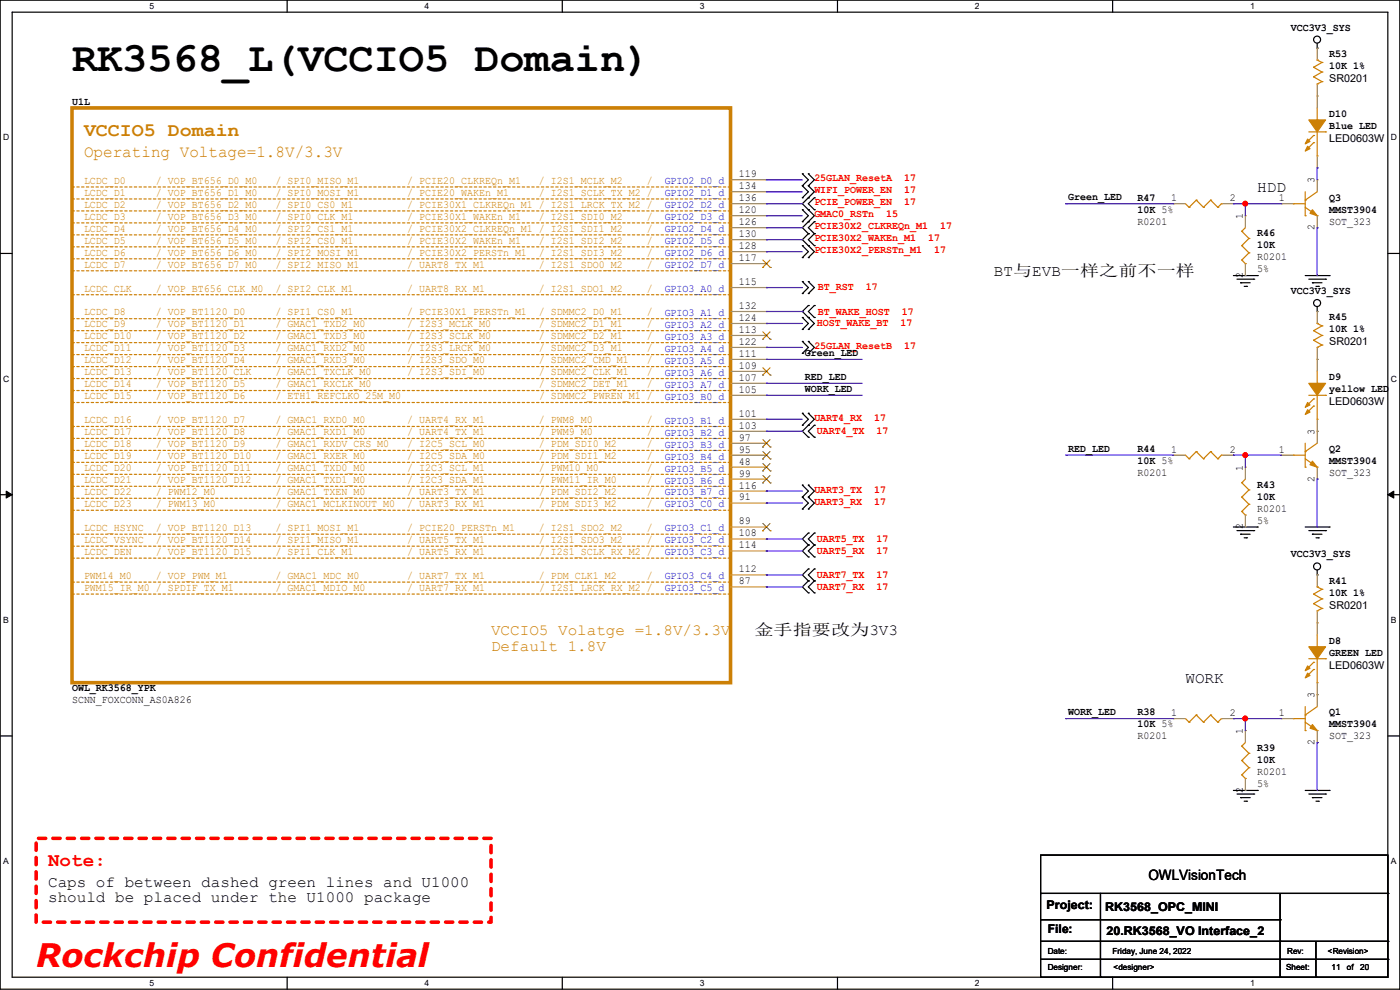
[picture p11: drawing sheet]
<svg xmlns="http://www.w3.org/2000/svg" width="297mm" height="210mm" viewBox="0 0 297 210" stroke-linecap="round" stroke-linejoin="round" font-family="sans-serif">
<defs><g id="words">
<text font-size="8.9" x="15.3" y="15.1">RK3568_L(VCCIO5 Domain)</text>
<text font-size="6.9" fill="#f00" x="7.7" y="205.1">Rockchip Confidential</text>
<text font-size="4.1" fill="#cc8006" x="17.8" y="28.9">VCCIO5 Domain</text>
<text font-size="4.1" fill="#f00" x="10.2" y="183.8">Note:</text>
<text font-size="3.6" fill="#cc8006" x="17.8" y="33.3">Operating Voltage=1.8V/3.3V</text>
<g font-size="3.3">
<text x="266.7" y="40.8">HDD</text>
<text x="210.9" y="58.5">BT与EVB一样之前不一样</text>
<text x="160.1" y="134.8">金手指要改为3V3</text>
<text x="251.5" y="144.9">WORK</text>
<text x="10.2" y="188.1">Caps of between dashed green lines and U1000</text>
<text x="10.2" y="191.4">should be placed under the U1000 package</text>
</g>
<g font-size="3.3" fill="#cc8006">
<text x="104.2" y="134.7">VCCIO5 Volatge =1.8V/3.3V</text>
<text x="104.2" y="138">Default 1.8V</text>
</g>
<text font-size="3" x="243.6" y="186.7">OWLVisionTech</text>
<g font-size="2.5">
<text x="222" y="192.9">Project:</text>
<text x="222.3" y="198">File:</text>
<text x="234.5" y="193.2">RK3568_OPC_MINI</text>
<text x="234.7" y="198.2">20.RK3568_VO Interface_2</text>
</g>
<g font-size="2.3">
<text x="273.9" y="6.5">VCC3V3_SYS</text>
<text x="282" y="12.1">R53</text>
<text x="282" y="14.6">10K 1%</text>
<text x="282" y="17.4">SR0201</text>
<text x="15.3" y="22.2">U1L</text>
<text x="282" y="24.8">D10</text>
<text x="282" y="27.3">Blue LED</text>
<text x="282" y="30.1">LED0603W</text>
<text x="156.8" y="37.6">119</text>
<text x="156.8" y="40.1">134</text>
<text x="278.9" y="38.9" transform="rotate(-90 278.9 38.9)">3</text>
<text x="156.8" y="42.7">136</text>
<text x="156.8" y="45.2">120</text>
<text x="156.8" y="47.8">126</text>
<text x="226.6" y="42.5">Green_LED</text>
<text x="241.3" y="42.5">R47</text>
<text x="241.3" y="45.1">10K 5%</text>
<text x="241.3" y="47.6">R0201</text>
<text x="248.5" y="42.7">1</text>
<text x="260.9" y="42.7">2</text>
<text x="263.7" y="46.5" transform="rotate(-90 263.7 46.5)">1</text>
<text x="271.3" y="42.7">1</text>
<text x="282" y="42.5">Q3</text>
<text x="282" y="45.1">MMST3904</text>
<text x="282" y="47.6">SOT_323</text>
<text x="156.8" y="50.3">130</text>
<text x="156.8" y="52.8">128</text>
<text x="266.7" y="50.2">R46</text>
<text x="266.7" y="52.7">10K</text>
<text x="278.9" y="48.8" transform="rotate(-90 278.9 48.8)">2</text>
<text x="156.8" y="55.4">117</text>
<text x="263.7" y="59" transform="rotate(-90 263.7 59)">2</text>
<text x="266.7" y="55.2">R0201</text>
<text x="266.7" y="57.8">5%</text>
<text x="156.8" y="60.5">115</text>
<text x="156.8" y="65.5">132</text>
<text x="273.9" y="62.4">VCC3V3_SYS</text>
<text x="156.8" y="68.1">124</text>
<text x="156.8" y="70.6">113</text>
<text x="282" y="67.9">R45</text>
<text x="282" y="70.5">10K 1%</text>
<text x="156.8" y="73.2">122</text>
<text x="156.8" y="75.7">111</text>
<text x="170.7" y="75.5">Green_LED</text>
<text x="282" y="73.2">SR0201</text>
<text x="156.8" y="78.2">109</text>
<text x="156.8" y="80.8">107</text>
<text x="156.8" y="83.3">105</text>
<text x="170.7" y="83.1">WORK_LED</text>
<text x="170.7" y="80.6">RED_LED</text>
<text x="282" y="80.6">D9</text>
<text x="282" y="83.2">yellow LED</text>
<text x="156.8" y="88.4">101</text>
<text x="282" y="85.9">LED0603W</text>
<text x="156.8" y="90.9">103</text>
<text x="156.8" y="93.5">97</text>
<text x="226.6" y="95.8">RED_LED</text>
<text x="241.3" y="95.9">R44</text>
<text x="278.9" y="92.2" transform="rotate(-90 278.9 92.2)">3</text>
<text x="282" y="95.9">Q2</text>
<text x="156.8" y="96">95</text>
<text x="156.8" y="98.6">48</text>
<text x="156.8" y="101.1">99</text>
<text x="241.3" y="98.4">10K 5%</text>
<text x="241.3" y="101">R0201</text>
<text x="248.5" y="96">1</text>
<text x="260.9" y="96">2</text>
<text x="263.7" y="99.9" transform="rotate(-90 263.7 99.9)">1</text>
<text x="271.3" y="96">1</text>
<text x="282" y="98.4">MMST3904</text>
<text x="282" y="101">SOT_323</text>
<text x="156.8" y="103.6">116</text>
<text x="156.8" y="106.2">91</text>
<text x="266.7" y="103.5">R43</text>
<text x="266.7" y="106">10K</text>
<text x="278.9" y="102.2" transform="rotate(-90 278.9 102.2)">2</text>
<text x="156.8" y="111.3">89</text>
<text x="156.8" y="113.8">108</text>
<text x="263.7" y="112.3" transform="rotate(-90 263.7 112.3)">2</text>
<text x="266.7" y="108.6">R0201</text>
<text x="266.7" y="111.1">5%</text>
<text x="156.8" y="116.3">114</text>
<text x="273.9" y="118.2">VCC3V3_SYS</text>
<text x="156.8" y="121.4">112</text>
<text x="156.8" y="124">87</text>
<text x="282" y="123.8">R41</text>
<text x="282" y="126.4">10K 1%</text>
<text x="282" y="129.1">SR0201</text>
<text x="282" y="136.5">D8</text>
<text x="282" y="139.1">GREEN LED</text>
<text x="282" y="141.8">LED0603W</text>
<text x="15.3" y="146.7">OWL_RK3568_YPK</text>
<text x="15.3" y="149.2">SCNN_FOXCONN_AS0A826</text>
<text x="278.9" y="148.1" transform="rotate(-90 278.9 148.1)">3</text>
<text x="226.6" y="151.7">WORK_LED</text>
<text x="241.3" y="151.8">R38</text>
<text x="241.3" y="154.3">10K 5%</text>
<text x="248.5" y="151.9">1</text>
<text x="260.9" y="151.9">2</text>
<text x="263.7" y="155.7" transform="rotate(-90 263.7 155.7)">1</text>
<text x="271.3" y="151.9">1</text>
<text x="282" y="151.8">Q1</text>
<text x="282" y="154.3">MMST3904</text>
<text x="241.3" y="156.8">R0201</text>
<text x="266.7" y="159.4">R39</text>
<text x="266.7" y="161.9">10K</text>
<text x="278.9" y="158" transform="rotate(-90 278.9 158)">2</text>
<text x="282" y="156.8">SOT_323</text>
<text x="266.7" y="164.5">R0201</text>
<text x="266.7" y="167">5%</text>
<text x="263.7" y="168.2" transform="rotate(-90 263.7 168.2)">2</text>
</g>
<g font-size="2.3" fill="#cc8006">
<text x="17.8" y="41.5">LCDC_D1</text>
<text x="17.8" y="39">LCDC_D0</text>
<text x="33.1" y="41.5">/ VOP_BT656_D1_M0</text>
<text x="33.1" y="39">/ VOP_BT656_D0_M0</text>
<text x="58.5" y="39">/ SPI0_MISO_M1</text>
<text x="58.5" y="41.5">/ SPI0_MOSI_M1</text>
<text x="86.4" y="39">/ PCIE20_CLKREQn_M1</text>
<text x="86.4" y="41.5">/ PCIE20_WAKEn_M1</text>
<text x="114.3" y="41.5">/ I2S1_SCLK_TX_M2 /</text>
<text x="114.3" y="39">/ I2S1_MCLK_M2</text>
<text x="137.2" y="39">/</text>
<text x="17.8" y="44.1">LCDC_D2</text>
<text x="17.8" y="46.6">LCDC_D3</text>
<text x="33.1" y="44.1">/ VOP_BT656_D2_M0</text>
<text x="33.1" y="46.6">/ VOP_BT656_D3_M0</text>
<text x="58.5" y="46.6">/ SPI0_CLK_M1</text>
<text x="58.5" y="44.1">/ SPI0_CS0_M1</text>
<text x="86.4" y="44.1">/ PCIE30X1_CLKREQn_M1 / I2S1_LRCK_TX_M2 /</text>
<text x="86.4" y="46.6">/ PCIE30X1_WAKEn_M1</text>
<text x="114.3" y="46.6">/ I2S1_SDI0_M2</text>
<text x="137.2" y="46.6">/</text>
<text x="17.8" y="49.1">LCDC_D4</text>
<text x="17.8" y="51.7">LCDC_D5</text>
<text x="33.1" y="49.1">/ VOP_BT656_D4_M0</text>
<text x="33.1" y="51.7">/ VOP_BT656_D5_M0</text>
<text x="58.5" y="49.1">/ SPI2_CS1_M1</text>
<text x="58.5" y="51.7">/ SPI2_CS0_M1</text>
<text x="86.4" y="49.1">/ PCIE30X2_CLKREQn_M1 / I2S1_SDI1_M2</text>
<text x="86.4" y="51.7">/ PCIE30X2_WAKEn_M1</text>
<text x="114.3" y="51.7">/ I2S1_SDI2_M2</text>
<text x="137.2" y="51.7">/</text>
<text x="137.2" y="49.1">/</text>
<text x="17.8" y="54.2">LCDC_D6</text>
<text x="17.8" y="56.8">LCDC_D7</text>
<text x="33.1" y="54.2">/ VOP_BT656_D6_M0</text>
<text x="33.1" y="56.8">/ VOP_BT656_D7_M0</text>
<text x="58.5" y="54.2">/ SPI2_MOSI_M1</text>
<text x="58.5" y="56.8">/ SPI2_MISO_M1</text>
<text x="86.4" y="54.2">/ PCIE30X2_PERSTn_M1</text>
<text x="86.4" y="56.8">/ UART8_TX_M1</text>
<text x="114.3" y="54.2">/ I2S1_SDI3_M2</text>
<text x="114.3" y="56.8">/ I2S1_SDO0_M2</text>
<text x="137.2" y="54.2">/</text>
<text x="137.2" y="56.8">/</text>
<text x="17.8" y="61.8">LCDC_CLK</text>
<text x="33.1" y="61.8">/ VOP_BT656_CLK_M0</text>
<text x="58.5" y="61.8">/ SPI2_CLK_M1</text>
<text x="86.4" y="61.8">/ UART8_RX_M1</text>
<text x="114.3" y="61.8">/ I2S1_SDO1_M2</text>
<text x="137.2" y="61.8">/</text>
<text x="17.8" y="69.5">LCDC_D9</text>
<text x="17.8" y="66.9">LCDC_D8</text>
<text x="33.1" y="66.9">/ VOP_BT1120_D0</text>
<text x="33.1" y="69.5">/ VOP_BT1120_D1</text>
<text x="58.5" y="66.9">/ SPI1_CS0_M1</text>
<text x="58.5" y="69.5">/ GMAC1_TXD2_M0</text>
<text x="86.4" y="66.9">/ PCIE30X1_PERSTn_M1</text>
<text x="86.4" y="69.5">/ I2S3_MCLK_M0</text>
<text x="114.3" y="69.5">/ SDMMC2_D1_M1</text>
<text x="114.3" y="66.9">/ SDMMC2_D0_M1</text>
<text x="137.2" y="69.5">/</text>
<text x="137.2" y="66.9">/</text>
<text x="17.8" y="72">LCDC_D10</text>
<text x="17.8" y="77.1">LCDC_D12</text>
<text x="17.8" y="74.5">LCDC_D11</text>
<text x="33.1" y="74.5">/ VOP_BT1120_D3</text>
<text x="33.1" y="72">/ VOP_BT1120_D2</text>
<text x="33.1" y="77.1">/ VOP_BT1120_D4</text>
<text x="58.5" y="72">/ GMAC1_TXD3_M0</text>
<text x="58.5" y="77.1">/ GMAC1_RXD3_M0</text>
<text x="58.5" y="74.5">/ GMAC1_RXD2_M0</text>
<text x="86.4" y="77.1">/ I2S3_SDO_M0</text>
<text x="86.4" y="74.5">/ I2S3_LRCK_M0</text>
<text x="86.4" y="72">/ I2S3_SCLK_M0</text>
<text x="114.3" y="77.1">/ SDMMC2_CMD_M1</text>
<text x="114.3" y="74.5">/ SDMMC2_D3_M1</text>
<text x="114.3" y="72">/ SDMMC2_D2_M1</text>
<text x="137.2" y="74.5">/</text>
<text x="137.2" y="72">/</text>
<text x="137.2" y="77.1">/</text>
<text x="17.8" y="79.6">LCDC_D13</text>
<text x="17.8" y="82.2">LCDC_D14</text>
<text x="33.1" y="82.2">/ VOP_BT1120_D5</text>
<text x="33.1" y="79.6">/ VOP_BT1120_CLK</text>
<text x="58.5" y="79.6">/ GMAC1_TXCLK_M0</text>
<text x="58.5" y="82.2">/ GMAC1_RXCLK_M0</text>
<text x="86.4" y="79.6">/ I2S3_SDI_M0</text>
<text x="114.3" y="79.6">/ SDMMC2_CLK_M1</text>
<text x="114.3" y="82.2">/ SDMMC2_DET_M1</text>
<text x="137.2" y="82.2">/</text>
<text x="137.2" y="79.6">/</text>
<text x="17.8" y="89.8">LCDC_D16</text>
<text x="17.8" y="84.7">LCDC_D15</text>
<text x="33.1" y="89.8">/ VOP_BT1120_D7</text>
<text x="33.1" y="84.7">/ VOP_BT1120_D6</text>
<text x="58.5" y="89.8">/ GMAC1_RXD0_M0</text>
<text x="58.5" y="84.7">/ ETH1_REFCLKO_25M_M0</text>
<text x="86.4" y="89.8">/ UART4_RX_M1</text>
<text x="114.3" y="89.8">/ PWM8_M0</text>
<text x="114.3" y="84.7">/ SDMMC2_PWREN_M1 /</text>
<text x="137.2" y="89.8">/</text>
<text x="17.8" y="92.3">LCDC_D17</text>
<text x="17.8" y="94.9">LCDC_D18</text>
<text x="33.1" y="92.3">/ VOP_BT1120_D8</text>
<text x="33.1" y="94.9">/ VOP_BT1120_D9</text>
<text x="58.5" y="92.3">/ GMAC1_RXD1_M0</text>
<text x="58.5" y="94.9">/ GMAC1_RXDV_CRS_M0</text>
<text x="86.4" y="92.3">/ UART4_TX_M1</text>
<text x="86.4" y="94.9">/ I2C5_SCL_M0</text>
<text x="114.3" y="94.9">/ PDM_SDI0_M2</text>
<text x="114.3" y="92.3">/ PWM9_M0</text>
<text x="137.2" y="92.3">/</text>
<text x="137.2" y="94.9">/</text>
<text x="17.8" y="99.9">LCDC_D20</text>
<text x="17.8" y="97.4">LCDC_D19</text>
<text x="33.1" y="97.4">/ VOP_BT1120_D10</text>
<text x="33.1" y="99.9">/ VOP_BT1120_D11</text>
<text x="58.5" y="99.9">/ GMAC1_TXD0_M0</text>
<text x="58.5" y="97.4">/ GMAC1_RXER_M0</text>
<text x="86.4" y="99.9">/ I2C3_SCL_M1</text>
<text x="86.4" y="97.4">/ I2C5_SDA_M0</text>
<text x="114.3" y="99.9">/ PWM10_M0</text>
<text x="114.3" y="97.4">/ PDM_SDI1_M2</text>
<text x="137.2" y="97.4">/</text>
<text x="137.2" y="99.9">/</text>
<text x="17.8" y="102.5">LCDC_D21</text>
<text x="17.8" y="105">LCDC_D22</text>
<text x="17.8" y="107.6">LCDC_D23</text>
<text x="33.1" y="105">/ PWM12_M0</text>
<text x="33.1" y="102.5">/ VOP_BT1120_D12</text>
<text x="33.1" y="107.6">/ PWM13_M0</text>
<text x="58.5" y="107.6">/ GMAC1_MCLKINOUT_M0</text>
<text x="58.5" y="105">/ GMAC1_TXEN_M0</text>
<text x="58.5" y="102.5">/ GMAC1_TXD1_M0</text>
<text x="86.4" y="102.5">/ I2C3_SDA_M1</text>
<text x="86.4" y="105">/ UART3_TX_M1</text>
<text x="86.4" y="107.6">/ UART3_RX_M1</text>
<text x="114.3" y="107.6">/ PDM_SDI3_M2</text>
<text x="114.3" y="105">/ PDM_SDI2_M2</text>
<text x="114.3" y="102.5">/ PWM11_IR_M0</text>
<text x="137.2" y="102.5">/</text>
<text x="137.2" y="105">/</text>
<text x="137.2" y="107.6">/</text>
<text x="17.8" y="112.6">LCDC_HSYNC</text>
<text x="33.1" y="112.6">/ VOP_BT1120_D13</text>
<text x="58.5" y="112.6">/ SPI1_MOSI_M1</text>
<text x="86.4" y="112.6">/ PCIE20_PERSTn_M1</text>
<text x="114.3" y="112.6">/ I2S1_SDO2_M2</text>
<text x="137.2" y="112.6">/</text>
<text x="17.8" y="117.7">LCDC_DEN</text>
<text x="17.8" y="115.2">LCDC_VSYNC</text>
<text x="33.1" y="115.2">/ VOP_BT1120_D14</text>
<text x="33.1" y="117.7">/ VOP_BT1120_D15</text>
<text x="58.5" y="115.2">/ SPI1_MISO_M1</text>
<text x="58.5" y="117.7">/ SPI1_CLK_M1</text>
<text x="86.4" y="117.7">/ UART5_RX_M1</text>
<text x="86.4" y="115.2">/ UART5_TX_M1</text>
<text x="114.3" y="115.2">/ I2S1_SDO3_M2</text>
<text x="114.3" y="117.7">/ I2S1_SCLK_RX_M2 /</text>
<text x="137.2" y="115.2">/</text>
<text x="17.8" y="125.3">PWM15_IR_M0 / SPDIF_TX_M1</text>
<text x="17.8" y="122.8">PWM14_M0</text>
<text x="33.1" y="122.8">/ VOP_PWM_M1</text>
<text x="58.5" y="125.3">/ GMAC1_MDIO_M0</text>
<text x="58.5" y="122.8">/ GMAC1_MDC_M0</text>
<text x="86.4" y="122.8">/ UART7_TX_M1</text>
<text x="86.4" y="125.3">/ UART7_RX_M1</text>
<text x="114.3" y="122.8">/ PDM_CLK1_M2</text>
<text x="114.4" y="125.3">/ I2S1_LRCK_RX_M2 /</text>
<text x="137.2" y="122.8">/</text>
</g>
<g font-size="2.3" fill="#00c">
<text x="141" y="39.1">GPIO2_D0_d</text>
<text x="141" y="41.6">GPIO2_D1_d</text>
<text x="141" y="44.2">GPIO2_D2_d</text>
<text x="141" y="46.7">GPIO2_D3_d</text>
<text x="141" y="49.2">GPIO2_D4_d</text>
<text x="141" y="51.8">GPIO2_D5_d</text>
<text x="141" y="54.3">GPIO2_D6_d</text>
<text x="141" y="56.9">GPIO2_D7_d</text>
<text x="141" y="61.9">GPIO3_A0_d</text>
<text x="141" y="67">GPIO3_A1_d</text>
<text x="141" y="69.6">GPIO3_A2_d</text>
<text x="141" y="72.1">GPIO3_A3_d</text>
<text x="141" y="74.6">GPIO3_A4_d</text>
<text x="141" y="77.2">GPIO3_A5_d</text>
<text x="141" y="79.7">GPIO3_A6_d</text>
<text x="141" y="82.3">GPIO3_A7_d</text>
<text x="141" y="84.8">GPIO3_B0_d</text>
<text x="141" y="89.9">GPIO3_B1_d</text>
<text x="141" y="92.4">GPIO3_B2_d</text>
<text x="141" y="95">GPIO3_B3_d</text>
<text x="141" y="97.5">GPIO3_B4_d</text>
<text x="141" y="100">GPIO3_B5_d</text>
<text x="141" y="102.6">GPIO3_B6_d</text>
<text x="141" y="105.1">GPIO3_B7_d</text>
<text x="141" y="107.7">GPIO3_C0_d</text>
<text x="141" y="112.7">GPIO3_C1_d</text>
<text x="141" y="115.3">GPIO3_C2_d</text>
<text x="141" y="117.8">GPIO3_C3_d</text>
<text x="141" y="122.9">GPIO3_C4_d</text>
<text x="141" y="125.4">GPIO3_C5_d</text>
</g>
<g font-size="2.3" fill="#f00">
<text x="172.8" y="38.5">25GLAN_ResetA</text>
<text x="172.8" y="41">WIFI_POWER_EN</text>
<text x="191.8" y="38.5">17</text>
<text x="191.8" y="41">17</text>
<text x="172.8" y="46.1">GMAC0_RSTn</text>
<text x="172.8" y="43.6">PCIE_POWER_EN</text>
<text x="188" y="46.1">15</text>
<text x="191.8" y="43.6">17</text>
<text x="172.8" y="53.7">PCIE30X2_PERSTn_M1</text>
<text x="172.8" y="48.6">PCIE30X2_CLKREQn_M1</text>
<text x="172.8" y="51.2">PCIE30X2_WAKEn_M1</text>
<text x="196.9" y="51.2">17</text>
<text x="198.2" y="53.7">17</text>
<text x="199.4" y="48.6">17</text>
<text x="173.5" y="61.6">BT_RST</text>
<text x="183.7" y="61.6">17</text>
<text x="173.3" y="69.2">HOST_WAKE_BT</text>
<text x="173.5" y="66.9">BT_WAKE_HOST</text>
<text x="191" y="69.2">17</text>
<text x="191.3" y="66.9">17</text>
<text x="172.8" y="74">25GLAN_ResetB</text>
<text x="191.8" y="74">17</text>
<text x="172.8" y="89.3">UART4_RX</text>
<text x="185.5" y="89.3">17</text>
<text x="173.3" y="92.1">UART4_TX</text>
<text x="186" y="92.1">17</text>
<text x="172.8" y="107.1">UART3_RX</text>
<text x="172.8" y="104.5">UART3_TX</text>
<text x="185.5" y="107.1">17</text>
<text x="185.5" y="104.5">17</text>
<text x="173.3" y="114.9">UART5_TX</text>
<text x="173.3" y="117.5">UART5_RX</text>
<text x="186" y="114.9">17</text>
<text x="186" y="117.5">17</text>
<text x="173.3" y="122.6">UART7_TX</text>
<text x="173.3" y="125.1">UART7_RX</text>
<text x="186" y="122.6">17</text>
<text x="186" y="125.1">17</text>
</g>
<g font-size="1.8">
<text x="31.7" y="1.9">5</text>
<text x="90.1" y="1.9">4</text>
<text x="148.5" y="1.9">3</text>
<text x="206.8" y="1.9">2</text>
<text x="265.2" y="1.9">1</text>
<text x=".7" y="29.8">D</text>
<text x="295.1" y="29.8">D</text>
<text x=".7" y="80.9">C</text>
<text x="295.1" y="80.9">C</text>
<text x=".7" y="132.1">B</text>
<text x="295.1" y="132.1">B</text>
<text x=".7" y="183.3">A</text>
<text x="295.1" y="183.3">A</text>
<text x="222.3" y="202.3">Date:</text>
<text x="236" y="202.3">Friday, June 24, 2022</text>
<text x="273.1" y="202.3">Rev:</text>
<text x="281.7" y="202.3">&lt;Revision&gt;</text>
<text x="31.7" y="209.2">5</text>
<text x="90.1" y="209.2">4</text>
<text x="148.5" y="209.2">3</text>
<text x="206.8" y="209.2">2</text>
<text x="222.3" y="205.9">Designer:</text>
<text x="236.3" y="205.9">&lt;designer&gt;</text>
<text x="265.2" y="209.2">1</text>
<text x="272.8" y="205.9">Sheet:</text>
<text x="282.5" y="205.9">11</text>
<text x="285.7" y="205.9">of</text>
<text x="288.6" y="205.9">20</text>
</g>
</g></defs>
<path d="M0 0h297v209.8h-297zM2.6 2.6h291.8v204.7h-291.8z" fill="none" stroke="#000" stroke-width=".25"/>
<g fill="#fff">
<path d="M31.7 .3h1v2h-1z"/>
<path d="M31.7 207.6h1v1.9h-1z"/>
</g>
<path d="M60.9 0v2.6M60.9 207.3v2.5" fill="none" stroke="#000" stroke-width=".25"/>
<g fill="#fff">
<path d="M90.1 .3h1v2h-1z"/>
<path d="M90.1 207.6h1v1.9h-1z"/>
</g>
<path d="M119.3 0v2.6M119.3 207.3v2.5" fill="none" stroke="#000" stroke-width=".25"/>
<g fill="#fff">
<path d="M148.5 .3h.9v2h-.9z"/>
<path d="M148.5 207.6h.9v1.9h-.9z"/>
</g>
<path d="M177.7 0v2.6M177.7 207.3v2.5" fill="none" stroke="#000" stroke-width=".25"/>
<g fill="#fff">
<path d="M206.8 .3h1v2h-1z"/>
<path d="M206.8 207.6h1v1.9h-1z"/>
</g>
<path d="M236.1 0v2.6M236.1 207.3v2.5" fill="none" stroke="#000" stroke-width=".25"/>
<g fill="#fff">
<path d="M265.2 .3h1v2h-1z"/>
<path d="M265.2 207.6h1v1.9h-1z"/>
<path d="M.7 28.2h1.2v1.9h-1.2z"/>
<path d="M295.1 28.2h1.2v1.9h-1.2z"/>
<path d="M.7 79.3h1.2v2h-1.2z"/>
<path d="M295.1 79.3h1.2v2h-1.2z"/>
</g>
<path d="M0 53.8h2.6M294.4 53.8h2.6" fill="none" stroke="#000" stroke-width=".25"/>
<g fill="#fff">
<path d="M.7 130.5h1.2v2h-1.2z"/>
<path d="M295.1 130.5h1.1v2h-1.1z"/>
</g>
<path d="M0 104.9h2.6M294.4 104.9h2.6" fill="none" stroke="#000" stroke-width=".25"/>
<path d="M1.3 104.2l1.3 .7-1.3 .8zM294.4 104.9l1.3-.7v1.5z" fill="#000" stroke="#000" stroke-width=".21"/>
<g fill="#fff">
<path d="M.7 181.7h1.2v2h-1.2z"/>
<path d="M295.1 181.7h1.1v2h-1.1z"/>
</g>
<g fill="none" stroke="#000" stroke-width=".25">
<path d="M279.4 10.2h.1M279.4 9.2v1M170.2 39.4h.1M170.2 36.9h.1M170.2 36.9l1.3 1.2-1.3 1.3M170.2 39.4l1.3 1.3-1.3 1.3M171.5 39.4h.1M171.5 36.9h.1M171.5 39.4l1.3 1.3-2.6 2.5 2.6 2.6-2.6 2.5 1.3 1.3M171.5 36.9l1.3 1.2-1.3 1.3M170.2 54.7h.1M170.2 52.1h.1"/>
<path d="M170.2 47h.1M170.2 44.5h.1M170.2 59.7h.1M170.2 42h.1M170.2 52.1l1.3 1.3-1.3 1.3M170.2 44.5l1.3 1.3-1.3 1.2M170.2 59.7l1.3 1.3-1.3 1.3M171.5 54.7h.1M171.5 52.1h.1M171.5 47h.1M171.5 49.6h.1M171.5 44.5h.1"/>
<path d="M171.5 59.7h.1M171.5 42h.1M171.5 49.6l-1.3 1.2 2.6 2.6-1.3 1.3M171.5 59.7l1.3 1.3-1.3 1.3M172.8 49.6h.1M172.8 47h.1M172.8 52.1h.1M172.8 44.5h.1M172.8 42h.1M172.8 47l-1.3 1.3 1.3 1.3M172.8 49.6l-1.3 1.2 1.3 1.3M172.8 42l-1.3 1.2 1.3 1.3"/>
<path d="M261.7 58.5h5M262.4 59.2h3.6M263.2 60h.1M263.2 60h2M266 59.2h.1M266.7 58.5h.1M276.9 58.5h5.1M277.7 59.2h3.5M278.4 60h.1M278.4 60h2.1M281.2 59.2h.1M282 58.5h.1"/>
<path d="M170.2 62.3h.1M170.2 69.9h.1M170.2 67.4h.1M170.2 75h.1M170.2 72.4h.1M170.2 67.4l1.3 1.2-1.3 1.3M170.2 72.4l1.3 1.3-1.3 1.3M171.5 62.3h.1M171.5 64.8h.1M171.5 67.4h.1M171.5 69.9h.1M171.5 75h.1"/>
<path d="M171.5 72.4h.1M171.5 64.8l-1.3 1.3 2.6 2.5-1.3 1.3M171.5 72.4l1.3 1.3-1.3 1.3M172.8 67.4h.1M172.8 64.8h.1M172.8 64.8l-1.3 1.3 1.3 1.3M263.9 60.7h.6M264.5 60.7h.1M279.2 60.7h.5M279.4 66.1h.1M279.4 65.1v1M279.7 60.7h.1"/>
<path d="M170.2 90.2h.1M170.2 87.7h.1M170.2 87.7l1.3 1.2-1.3 1.3M171.5 90.2h.1M171.5 87.7h.1M171.5 92.8h.1M171.5 87.7l1.3 1.2-2.6 2.6 1.3 1.3M172.8 92.8h.1M172.8 90.2h.1M172.8 90.2l-1.3 1.3 1.3 1.3M170.2 108h.1M170.2 105.5h.1"/>
<path d="M170.2 102.9h.1M170.2 105.5l1.3 1.2-1.3 1.3M170.2 102.9l1.3 1.3-1.3 1.3M171.5 113.1h.1M171.5 115.6h.1M171.5 118.2h.1M171.5 108h.1M171.5 105.5h.1M171.5 102.9h.1M171.5 113.1l-1.3 1.2 1.3 1.3M171.5 115.6l-1.3 1.3 1.3 1.3M171.5 105.5l1.3 1.2-1.3 1.3"/>
<path d="M171.5 102.9l1.3 1.3-1.3 1.3M172.8 115.6h.1M172.8 113.1h.1M172.8 118.2h.1M172.8 113.1l-1.3 1.2 1.3 1.3M172.8 115.6l-1.3 1.3 1.3 1.3M261.7 111.8h5M262.4 112.6h3.6M263.2 113.3h.1M263.2 113.3h2M263.9 114.1h.6M264.5 114.1h.1"/>
<path d="M266 112.6h.1M266.7 111.8h.1M276.9 111.8h5.1M277.7 112.6h3.5M278.4 113.3h.1M278.4 113.3h2.1M279.2 114.1h.5M279.7 114.1h.1M281.2 112.6h.1M282 111.8h.1M171.5 120.7h.1M171.5 123.2h.1"/>
<path d="M171.5 125.8h.1M171.5 120.7l-1.3 1.3 1.3 1.2M171.5 123.2l-1.3 1.3 1.3 1.3M172.8 123.2h.1M172.8 120.7h.1M172.8 125.8h.1M172.8 120.7l-1.3 1.3 1.3 1.2M172.8 123.2l-1.3 1.3 1.3 1.3M279.4 122h.1M279.4 120.9v1.1M0 156.1h2.6M294.4 156.1h2.6"/>
<path d="M261.7 167.7h5M262.4 168.4h3.6M263.2 169.2h.1M263.2 169.2h2M263.9 170h.6M264.5 170h.1M266 168.4h.1M266.7 167.7h.1M276.9 167.7h5.1M277.7 168.4h3.5M278.4 169.2h.1M278.4 169.2h2.1"/>
<path d="M279.2 170h.5M279.7 170h.1M281.2 168.4h.1M282 167.7h.1M220.8 181.4h73.6v25.9h-73.6zM220.8 189.5h73.6M220.8 195.1h50.8M220.8 199.7h73.6M233.5 189.5v17.8M271.6 195.1h.1M271.6 199.7h.1M271.6 189.5v17.8"/>
<path d="M279.2 199.7v7.6M294.4 189.5h.1M294.4 199.7h.1M220.8 203.5h73.6M233.5 207.3h.1M271.6 207.3h.1M279.2 207.3h.1M294.4 203.5h.1"/>
<circle cx="279.4" cy="8.4" r=".74"/>
<circle cx="279.4" cy="64.3" r=".74"/>
<circle cx="279.4" cy="120.2" r=".74"/>
</g>
<path d="M7.7 177.8h96.5v17.8h-96.5z" fill="none" stroke="#f00" stroke-width=".76" stroke-dasharray="1.5 1.5"/>
<g fill="none" stroke="#cc8006" stroke-width=".25">
<path d="M278.7 14.3h.1M278.7 16.3h.1M278.7 14.3l1.8 1M278.7 16.3l1.8 1M279.4 12.7h.1M279.4 17.8h.1M279.4 12.7l1.1 .6M280.5 13.3h.1M280.5 15.3h.1M280.5 17.3h.1M280.5 13.3l-1.8 1M280.5 15.3l-1.8 1"/>
<path d="M280.5 17.3l-1.1 .5M277.7 28h3.5M278.7 28.7h.1M278.7 30.3h.1M278.7 28.7l-1.5 1.6M278.7 30.3l-1.5 1.5M279.4 25.4h.1M279.4 33.1h.1M279.4 22.9v2.5M279.4 28v5.1M281.2 28h.1M251.5 43.2l.8 .8"/>
<path d="M252.3 44h.1M253.8 42.5h.1M253.8 42.5l-1.5 1.5M253.8 42.5l1.5 1.5M255.3 44h.1M256.8 42.5h.1M256.8 42.5l-1.5 1.5M256.8 42.5l1.6 1.5M258.4 44h.1M259.1 43.2h.1M259.1 43.2l-.7 .8M263.4 49.1h.1"/>
<path d="M263.4 52.1h.1M263.4 55.2h.1M263.4 55.2l.8 .7M263.4 52.1l1.6 1.5M263.4 49.1l1.6 1.5M264.2 55.9h.1M264.2 48.3l-.8 .8M265 50.6h.1M265 53.6h.1M265 50.6l-1.6 1.5M265 53.6l-1.6 1.6M274.4 43.2h.1"/>
<path d="M274.4 43.2h2.5M276.9 42.5h.1M276.9 45.8h.1M276.9 40.7v5.1M276.9 44l2.5 1.8M279.4 45.8h.1M279.4 40.7l-2.5 1.8M278.7 70.1h.1M278.7 72.2h.1M278.7 70.1l1.8 1.1M278.7 72.2l1.8 1M279.4 68.6h.1"/>
<path d="M279.4 73.7h.1M279.4 78.8v2.5M279.4 68.6l1.1 .5M280.5 69.1h.1M280.5 71.2h.1M280.5 73.2h.1M280.5 69.1l-1.8 1M280.5 71.2l-1.8 1M280.5 73.2l-1.1 .5M251.5 96.6l.8 .7M252.3 97.3h.1M253.8 95.8h.1"/>
<path d="M253.8 95.8l-1.5 1.5M253.8 95.8l1.5 1.5M255.3 97.3h.1M256.8 95.8h.1M256.8 95.8l-1.5 1.5M256.8 95.8l1.6 1.5M258.4 97.3h.1M259.1 96.6h.1M259.1 96.6l-.7 .7M274.4 96.6h.1M274.4 96.6h2.5M276.9 95.8h.1"/>
<path d="M276.9 99.1h.1M276.9 97.3l2.5 1.8M276.9 94v5.1M277.7 83.9h3.5M278.7 84.6h.1M278.7 86.1h.1M278.7 84.6l-1.5 1.5M278.7 86.1l-1.5 1.6M279.4 99.1h.1M279.4 81.3h.1M279.4 88.9h.1M279.4 83.9v5"/>
<path d="M279.4 94l-2.5 1.8M281.2 83.9h.1M263.4 102.4h.1M263.4 105.5h.1M263.4 108.5h.1M263.4 108.5l.8 .8M263.4 102.4l1.6 1.5M263.4 105.5l1.6 1.5M264.2 109.3h.1M264.2 101.6l-.8 .8M265 103.9h.1M265 107h.1"/>
<path d="M265 103.9l-1.6 1.6M265 107l-1.6 1.5M277.7 139.7h3.5M278.7 126h.1M278.7 128.1h.1M278.7 126l1.8 1M278.7 128.1l1.8 1M279.4 137.2h.1M279.4 124.5h.1M279.4 129.6h.1M279.4 134.7v2.5M279.4 139.7v5.1"/>
<path d="M279.4 124.5l1.1 .5M280.5 125h.1M280.5 127h.1M280.5 129.1h.1M280.5 125l-1.8 1M280.5 127l-1.8 1.1M280.5 129.1l-1.1 .5M281.2 139.7h.1M251.5 152.4l.8 .8M252.3 153.2h.1M253.8 151.7h.1M253.8 151.7l-1.5 1.5"/>
<path d="M253.8 151.7l1.5 1.5M255.3 153.2h.1M256.8 151.7h.1M256.8 151.7l-1.5 1.5M256.8 151.7l1.6 1.5M258.4 153.2h.1M259.1 152.4h.1M259.1 152.4l-.7 .8M263.4 158.3h.1M263.4 158.3l1.6 1.5M264.2 157.5l-.8 .8M265 159.8h.1"/>
<path d="M265 159.8l-1.6 1.5M274.4 152.4h.1M274.4 152.4h2.5M276.9 151.7h.1M276.9 155h.1M276.9 149.9v5.1M276.9 153.2l2.5 1.8M278.7 140.5h.1M278.7 142h.1M278.7 140.5l-1.5 1.5M278.7 142l-1.5 1.6M279.4 144.8h.1"/>
<path d="M279.4 155h.1M279.4 149.9l-2.5 1.8M263.4 161.3h.1M263.4 164.4h.1M263.4 164.4l.8 .7M263.4 161.3l1.6 1.6M264.2 165.1h.1M265 162.9h.1M265 162.9l-1.6 1.5"/>
</g>
<g fill="none" stroke="#a84" stroke-width=".25">
<path d="M279.4 10.2h.1M279.4 10.2v2.5M279.4 17.8v5.1M155 38.1h7.6M162.6 38.1h.1M279.4 38.1h.1M279.4 20.4h.1M279.4 35.6h.1M279.4 33.1v2.5M279.4 38.1v2.6M155 43.2h7.6M155 40.7h7.6"/>
<path d="M155 45.8h7.6M155 48.3h7.6M155 50.8h7.6M155 53.4h7.6M155 55.9h7.6M162.6 40.7h.1M162.6 43.2h.1M162.6 45.8h.1M162.6 48.3h.1M162.6 50.8h.1M162.6 53.4h.1M162.6 55.9h.1"/>
<path d="M249 43.2h.1M249 43.2h2.5M259.1 43.2h2.6M261.7 43.2h.1M264.2 45.8h.1M264.2 58.5h.1M264.2 45.8v2.5M264.2 55.9v2.6M271.8 43.2h.1M271.8 43.2h2.6M279.4 48.3h.1M279.4 45.8v2.5"/>
<path d="M155 61h7.6M155 66.1h7.6M155 68.6h7.6M155 71.2h7.6M155 73.7h7.6M155 76.2h7.6M155 78.8h7.6M162.6 61h.1M162.6 66.1h.1M162.6 68.6h.1M162.6 71.2h.1M162.6 73.7h.1"/>
<path d="M162.6 76.2h.1M162.6 78.8h.1M279.4 66.1h.1M279.4 76.2h.1M279.4 66.1v2.5M279.4 73.7v5.1M155 96.6h7.6M155 81.3h7.6M155 83.9h7.6M155 88.9h7.6M155 91.5h7.6M155 94h7.6"/>
<path d="M155 99.1h7.6M162.6 81.3h.1M162.6 83.9h.1M162.6 88.9h.1M162.6 91.5h.1M162.6 94h.1M162.6 96.6h.1M162.6 99.1h.1M249 96.6h.1M249 96.6h2.5M259.1 96.6h2.6M261.7 96.6h.1"/>
<path d="M264.2 99.1h.1M264.2 99.1v2.5M271.8 96.6h.1M271.8 96.6h2.6M279.4 91.5h.1M279.4 88.9v5.1M279.4 99.1v2.5M155 101.6h7.6M155 104.2h7.6M155 106.7h7.6M155 111.8h7.6M155 114.3h7.6"/>
<path d="M155 116.9h7.6M162.6 101.6h.1M162.6 104.2h.1M162.6 106.7h.1M162.6 111.8h.1M162.6 114.3h.1M162.6 116.9h.1M264.2 111.8h.1M264.2 109.3v2.5M279.4 101.6h.1M155 122h7.6M155 124.5h7.6"/>
<path d="M162.6 122h.1M162.6 124.5h.1M279.4 132.1h.1M279.4 122h.1M279.4 122v2.5M279.4 129.6v5.1M249 152.4h.1M249 152.4h2.5M259.1 152.4h2.6M261.7 152.4h.1M264.2 155h.1M264.2 155v2.5"/>
<path d="M271.8 152.4h.1M271.8 152.4h2.6M279.4 147.4h.1M279.4 157.5h.1M279.4 144.8v5.1M279.4 155v2.5M264.2 167.7h.1M264.2 165.1v2.6"/>
</g>
<g fill="#cc8006" stroke="#cc8006" stroke-width=".25">
<path d="M278.4 97.8l1 1.3-1.5-.5z"/>
<path d="M278.4 44.5l1 1.3-1.5-.5z"/>
<path d="M278.4 153.7l1 1.3-1.5-.5z"/>
<path d="M277.7 137.2h3.5l-1.8 2.5z" fill-rule="evenodd"/>
<path d="M277.4 142.8l.5 .5-1 .5z" fill-rule="evenodd"/>
<path d="M277.4 141.3l.5 .5-1 .5z" fill-rule="evenodd"/>
<path d="M277.7 81.3h3.5l-1.8 2.6z" fill-rule="evenodd"/>
<path d="M277.4 86.9l.5 .5-1 .5z" fill-rule="evenodd"/>
<path d="M277.4 85.4l.5 .5-1 .5z" fill-rule="evenodd"/>
<path d="M277.7 25.4h3.5l-1.8 2.6z" fill-rule="evenodd"/>
<path d="M277.4 31l.5 .5-1 .5z" fill-rule="evenodd"/>
<path d="M277.4 29.5l.5 .5-1 .5z" fill-rule="evenodd"/>
</g>
<g fill="none" stroke="#cc8006" stroke-width=".25" stroke-dasharray=".5 .5">
<path d="M15.3 39.7h139.7M155 39.7h.1M15.3 57.4h139.7M15.3 47.3h139.7M15.3 44.7h139.7M15.3 42.2h139.7M15.3 49.8h139.7M15.3 52.4h139.7M15.3 54.9h139.7M155 57.4h.1M155 47.3h.1M155 44.7h.1"/>
<path d="M155 42.2h.1M155 49.8h.1M155 52.4h.1M155 54.9h.1M15.3 62.5h139.7M15.3 67.6h139.7M15.3 72.7h139.7M15.3 70.1h139.7M15.3 75.2h139.7M15.3 77.8h139.7M155 62.5h.1M155 67.6h.1"/>
<path d="M155 72.7h.1M155 70.1h.1M155 75.2h.1M155 77.8h.1M15.3 90.5h139.7M15.3 93h139.7M15.3 95.5h139.7M15.3 98.1h139.7M15.3 80.3h139.7M15.3 82.8h139.7M15.3 85.4h139.7M155 90.5h.1"/>
<path d="M155 93h.1M155 95.5h.1M155 98.1h.1M155 80.3h.1M155 82.8h.1M155 85.4h.1M15.3 113.3h139.7M15.3 100.6h139.7M15.3 115.9h139.7M15.3 118.4h139.7M15.3 103.2h139.7M15.3 105.7h139.7"/>
<path d="M15.3 108.2h139.7M155 113.3h.1M155 100.6h.1M155 115.9h.1M155 118.4h.1M155 103.2h.1M155 105.7h.1M155 108.2h.1M15.3 123.5h139.7M15.3 126h139.7M155 123.5h.1M155 126h.1"/>
</g>
<path d="M15.3 22.9h139.7v121.9h-139.7z" fill="none" stroke="#cc8006" stroke-width=".76"/>
<g fill="none" stroke="#804000" stroke-width=".21">
<path d="M161.8 56.7h.1M161.8 55.2l1.6 1.5M163.4 55.2l-1.6 1.5M163.4 56.7h.1M161.8 72h.1M161.8 79.6h.1M161.8 70.4l1.6 1.6M161.8 78l1.6 1.6M163.4 70.4l-1.6 1.6M163.4 78l-1.6 1.6M163.4 72h.1M163.4 79.6h.1"/>
<path d="M161.8 94.8h.1M161.8 97.4h.1M161.8 99.9h.1M161.8 93.3l1.6 1.5M161.8 95.8l1.6 1.6M161.8 98.3l1.6 1.6M163.4 93.3l-1.6 1.5M163.4 95.8l-1.6 1.6M163.4 98.3l-1.6 1.6M163.4 94.8h.1M163.4 97.4h.1M163.4 99.9h.1"/>
<path d="M161.8 102.4h.1M161.8 112.6h.1M161.8 100.9l1.6 1.5M161.8 111l1.6 1.6M163.4 100.9l-1.6 1.5M163.4 111l-1.6 1.6M163.4 102.4h.1M163.4 112.6h.1"/>
</g>
<g fill="none" stroke="#4200ff" stroke-width=".25">
<path d="M162.6 38.1h.1M162.6 38.1h7.6M279.4 35.6h.1M279.4 35.6v2.5M162.6 48.3h.1M162.6 50.8h.1M162.6 53.4h.1M162.6 45.8h.1M162.6 43.2h.1M162.6 40.7h.1M162.6 43.2h7.6M162.6 48.3h7.6"/>
<path d="M162.6 50.8h7.6M162.6 53.4h7.6M162.6 45.8h7.6M162.6 40.7h7.6M226.1 43.2h.1M226.1 43.2h22.9M261.7 43.2h.1M261.7 43.2h10.1M264.2 43.2h.1M264.2 43.2v2.6M279.4 48.3h.1M279.4 48.3v10.2"/>
<path d="M162.6 76.2h.1M162.6 61h.1M162.6 68.6h.1M162.6 73.7h.1M162.6 76.2h20.3M162.6 61h7.6M162.6 66.1h7.6M162.6 68.6h7.6M162.6 73.7h7.6M170.2 66.1h.1M162.6 83.9h.1M162.6 88.9h.1"/>
<path d="M162.6 91.5h.1M162.6 81.3h.1M162.6 83.9h20.3M162.6 88.9h7.6M162.6 91.5h7.6M162.6 81.3h20.3M226.1 96.6h.1M226.1 96.6h22.9M261.7 96.6h.1M261.7 96.6h10.1M264.2 96.6h.1M264.2 96.6v2.5"/>
<path d="M162.6 116.9h.1M162.6 114.3h.1M162.6 106.7h.1M162.6 104.2h.1M162.6 116.9h7.6M162.6 114.3h7.6M162.6 106.7h7.6M162.6 104.2h7.6M279.4 101.6h.1M279.4 101.6v10.2M162.6 124.5h.1M162.6 122h.1"/>
<path d="M162.6 124.5h7.6M162.6 122h7.6M226.1 152.4h.1M226.1 152.4h22.9M261.7 152.4h.1M261.7 152.4h10.1M264.2 152.4h.1M264.2 152.4v2.6M279.4 157.5h.1M279.4 157.5v10.2"/>
</g>
<g fill="#f00" stroke="#f00" stroke-width=".25">
<circle cx="264.2" cy="43.2" r=".49"/>
<circle cx="264.2" cy="96.5" r=".49"/>
<circle cx="264.2" cy="152.4" r=".49"/>
</g>
<use href="#words"/>
</svg>
